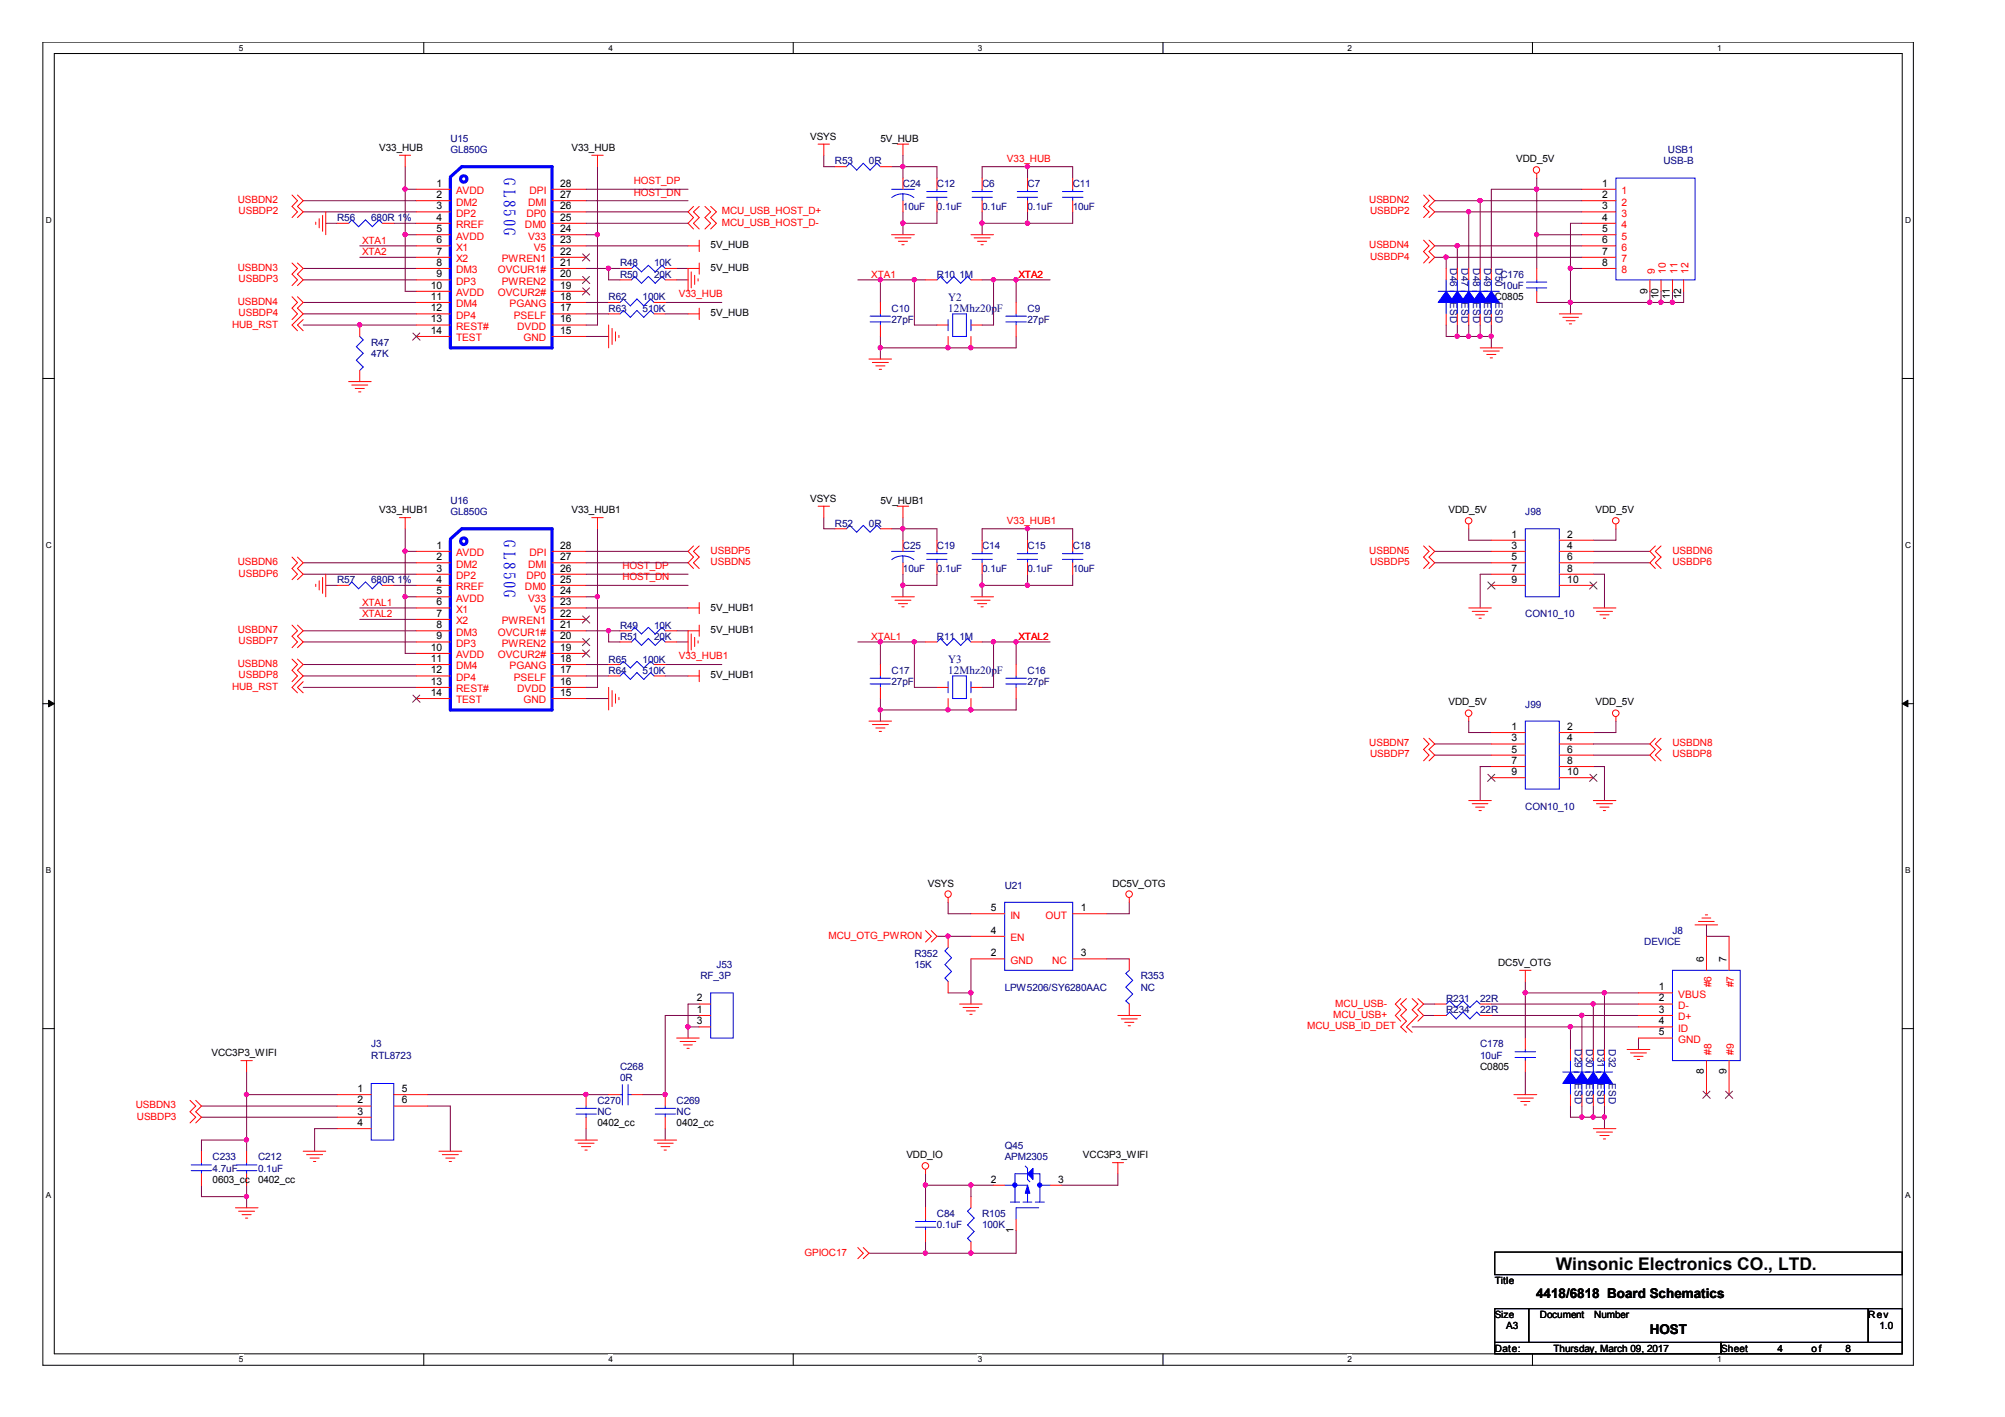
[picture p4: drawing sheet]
<svg xmlns="http://www.w3.org/2000/svg" width="297mm" height="210mm" viewBox="0 0 297 210" stroke-linecap="round" stroke-linejoin="round" font-family="sans-serif">
<defs><g id="words">
<text font-size="2.6" x="230.5" y="188.1">Winsonic Electronics CO., LTD.</text>
<g font-size="2.3" fill="#00f">
<text x="74.7" y="26.4" transform="rotate(90 74.7 26.4)">G L850G</text>
<text x="74.7" y="80" transform="rotate(90 74.7 80)">G L850G</text>
</g>
<g font-size="2">
<text x="227.6" y="192.3">4418/6818 Board Schematics</text>
<text x="244.4" y="197.5">HOST</text>
</g>
<g font-size="1.7" fill="#000080">
<text x="140.5" y="44.6">Y2</text>
<text x="140.5" y="46.2">12Mhz20pF</text>
<text x="140.5" y="98.2">Y3</text>
<text x="140.5" y="99.9">12Mhz20pF</text>
</g>
<g font-size="1.5">
<text x="56.2" y="22.4">V33_HUB</text>
<text x="84.7" y="22.4">V33_HUB</text>
<text x="120" y="20.7">VSYS</text>
<text x="130.4" y="21">5V_HUB</text>
<text x="64.7" y="27.7">1</text>
<text x="64.7" y="29.4">2</text>
<text x="83" y="27.7">28</text>
<text x="83" y="29.4">27</text>
<text x="224.6" y="24">VDD_5V</text>
<text x="237.4" y="27.7">1</text>
<text x="237.4" y="29.4">2</text>
<text x="64.7" y="31">3</text>
<text x="64.7" y="32.7">4</text>
<text x="64.7" y="34.4">5</text>
<text x="83" y="34.4">24</text>
<text x="83" y="31">26</text>
<text x="83" y="32.7">25</text>
<text x="237.4" y="31">3</text>
<text x="237.4" y="32.7">4</text>
<text x="237.4" y="34.4">5</text>
<text x="64.7" y="36">6</text>
<text x="64.7" y="37.7">7</text>
<text x="64.7" y="39.4">8</text>
<text x="64.7" y="41.1">9</text>
<text x="83" y="37.7">22</text>
<text x="83" y="41.1">20</text>
<text x="83" y="39.4">21</text>
<text x="83" y="36">23</text>
<text x="105.3" y="36.8">5V_HUB</text>
<text x="105.3" y="40.1">5V_HUB</text>
<text x="237.4" y="36">6</text>
<text x="237.4" y="37.7">7</text>
<text x="237.4" y="39.4">8</text>
<text x="63.8" y="42.8">10</text>
<text x="63.8" y="44.4">11</text>
<text x="63.8" y="46.1">12</text>
<text x="63.8" y="47.8">13</text>
<text x="83" y="46.1">17</text>
<text x="83" y="44.4">18</text>
<text x="83" y="47.8">16</text>
<text x="83" y="42.8">19</text>
<text x="105.3" y="46.8">5V_HUB</text>
<text x="221.4" y="44.5">C0805</text>
<text x="244.1" y="43.5" transform="rotate(-90 244.1 43.5)">9</text>
<text x="245.7" y="44.3" transform="rotate(-90 245.7 44.3)">10</text>
<text x="247.4" y="44.3" transform="rotate(-90 247.4 44.3)">11</text>
<text x="249" y="44.3" transform="rotate(-90 249 44.3)">12</text>
<text x="63.8" y="49.5">14</text>
<text x="83" y="49.5">15</text>
<text x="56.2" y="76">V33_HUB1</text>
<text x="84.7" y="76">V33_HUB1</text>
<text x="120" y="74.3">VSYS</text>
<text x="130.4" y="74.6">5V_HUB1</text>
<text x="214.6" y="76">VDD_5V</text>
<text x="236.4" y="76">VDD_5V</text>
<text x="64.7" y="81.3">1</text>
<text x="64.7" y="83">2</text>
<text x="83" y="81.3">28</text>
<text x="83" y="83">27</text>
<text x="223.9" y="79.6">1</text>
<text x="223.9" y="81.3">3</text>
<text x="223.9" y="83">5</text>
<text x="232.2" y="79.6">2</text>
<text x="232.2" y="81.3">4</text>
<text x="232.2" y="83">6</text>
<text x="64.7" y="84.7">3</text>
<text x="64.7" y="86.3">4</text>
<text x="64.7" y="88">5</text>
<text x="64.7" y="89.7">6</text>
<text x="83" y="88">24</text>
<text x="83" y="84.7">26</text>
<text x="83" y="86.3">25</text>
<text x="83" y="89.7">23</text>
<text x="223.9" y="84.7">7</text>
<text x="223.9" y="86.3">9</text>
<text x="232.2" y="84.7">8</text>
<text x="232.2" y="86.3">10</text>
<text x="64.7" y="91.4">7</text>
<text x="64.7" y="93.1">8</text>
<text x="64.7" y="94.7">9</text>
<text x="83" y="91.4">22</text>
<text x="83" y="94.7">20</text>
<text x="83" y="93.1">21</text>
<text x="105.3" y="90.4">5V_HUB1</text>
<text x="105.3" y="93.8">5V_HUB1</text>
<text x="63.8" y="96.4">10</text>
<text x="63.8" y="98.1">11</text>
<text x="63.8" y="99.8">12</text>
<text x="63.8" y="101.4">13</text>
<text x="83" y="99.8">17</text>
<text x="83" y="98.1">18</text>
<text x="83" y="101.4">16</text>
<text x="83" y="96.4">19</text>
<text x="105.3" y="100.5">5V_HUB1</text>
<text x="63.8" y="103.1">14</text>
<text x="83" y="103.1">15</text>
<text x="214.6" y="104.5">VDD_5V</text>
<text x="236.4" y="104.5">VDD_5V</text>
<text x="223.9" y="108.1">1</text>
<text x="223.9" y="109.8">3</text>
<text x="223.9" y="111.5">5</text>
<text x="223.9" y="113.2">7</text>
<text x="232.2" y="108.1">2</text>
<text x="232.2" y="109.8">4</text>
<text x="232.2" y="111.5">6</text>
<text x="232.2" y="113.2">8</text>
<text x="223.9" y="114.8">9</text>
<text x="232.2" y="114.8">10</text>
<text x="137.5" y="131.3">VSYS</text>
<text x="164.8" y="131.3">DC5V_OTG</text>
<text x="146.8" y="135">5</text>
<text x="160.1" y="135">1</text>
<text x="146.8" y="141.7">2</text>
<text x="146.8" y="138.3">4</text>
<text x="160.1" y="141.7">3</text>
<text x="222" y="143.1">DC5V_OTG</text>
<text x="252.4" y="142.6" transform="rotate(-90 252.4 142.6)">6</text>
<text x="255.8" y="142.6" transform="rotate(-90 255.8 142.6)">7</text>
<text x="103.3" y="148.3">2</text>
<text x="245.7" y="146.7">1</text>
<text x="245.7" y="148.4">2</text>
<text x="103.3" y="150">1</text>
<text x="103.3" y="151.7">3</text>
<text x="245.7" y="150">3</text>
<text x="245.7" y="151.7">4</text>
<text x="245.7" y="153.4">5</text>
<text x="31.3" y="156.5">VCC3P3_WIFI</text>
<text x="53" y="161.8">1</text>
<text x="59.5" y="161.8">5</text>
<text x="219.3" y="158.5">C0805</text>
<text x="252.4" y="159.1" transform="rotate(-90 252.4 159.1)">8</text>
<text x="255.8" y="159.1" transform="rotate(-90 255.8 159.1)">9</text>
<text x="53" y="163.5">2</text>
<text x="53" y="165.1">3</text>
<text x="53" y="166.8">4</text>
<text x="59.5" y="163.5">6</text>
<text x="88.5" y="166.8">0402_cc</text>
<text x="100.2" y="166.8">0402_cc</text>
<text x="134.3" y="171.5">VDD_IO</text>
<text x="160.4" y="171.5">VCC3P3_WIFI</text>
<text x="31.5" y="175.2">0603_cc</text>
<text x="38.2" y="175.2">0402_cc</text>
<text x="146.8" y="175.2">2</text>
<text x="156.8" y="175.2">3</text>
<text x="150.2" y="182.6" transform="rotate(-90 150.2 182.6)">1</text>
<text x="221.4" y="190.2">Title</text>
<text x="221.4" y="195.2">Size</text>
<text x="223.1" y="196.9">A3</text>
<text x="228.1" y="195.2">Document</text>
<text x="236.2" y="195.2">Number</text>
<text x="276.8" y="195.2">Rev</text>
<text x="278.4" y="196.9">1.0</text>
<text x="221.4" y="200.2">Date:</text>
<text x="230.2" y="200.2">Thursday, March 09, 2017</text>
<text x="255" y="200.2">Sheet</text>
<text x="263.4" y="200.2">4</text>
<text x="268.4" y="200.2">of</text>
<text x="273.4" y="200.2">8</text>
</g>
<g font-size="1.5" fill="#000080">
<text x="66.7" y="21">U15</text>
<text x="66.7" y="22.7">GL850G</text>
<text x="247.1" y="22.7">USB1</text>
<text x="123.7" y="24.4">R53</text>
<text x="128.7" y="24.4">0R</text>
<text x="133.8" y="27.7">C24</text>
<text x="138.8" y="27.7">C12</text>
<text x="145.5" y="27.7">C6</text>
<text x="152.2" y="27.7">C7</text>
<text x="158.9" y="27.7">C11</text>
<text x="246.4" y="24.4">USB-B</text>
<text x="50" y="32.7">R56</text>
<text x="55" y="32.7">680R 1%</text>
<text x="133.8" y="31.1">10uF</text>
<text x="138.8" y="31.1">0.1uF</text>
<text x="145.5" y="31.1">0.1uF</text>
<text x="152.2" y="31.1">0.1uF</text>
<text x="158.9" y="31.1">10uF</text>
<text x="91.9" y="39.5">R48</text>
<text x="91.9" y="41.1">R50</text>
<text x="96.9" y="39.5">10K</text>
<text x="96.9" y="41.1">20K</text>
<text x="138.8" y="41.1">R10</text>
<text x="142.2" y="41.1">1M</text>
<text x="214.8" y="39.8" transform="rotate(90 214.8 39.8)">D46</text>
<text x="216.5" y="39.8" transform="rotate(90 216.5 39.8)">D47</text>
<text x="218.2" y="39.8" transform="rotate(90 218.2 39.8)">D48</text>
<text x="219.9" y="39.8" transform="rotate(90 219.9 39.8)">D49</text>
<text x="221.6" y="39.8" transform="rotate(90 221.6 39.8)">D50</text>
<text x="222.3" y="41.1">C176</text>
<text x="90.2" y="46.2">R63</text>
<text x="90.2" y="44.5">R62</text>
<text x="95.2" y="46.2">510K</text>
<text x="95.2" y="44.5">100K</text>
<text x="132.1" y="46.2">C10</text>
<text x="132.1" y="47.9">27pF</text>
<text x="152.2" y="46.2">C9</text>
<text x="152.2" y="47.9">27pF</text>
<text x="214.8" y="44.8" transform="rotate(90 214.8 44.8)">ESD</text>
<text x="216.5" y="44.8" transform="rotate(90 216.5 44.8)">ESD</text>
<text x="218.2" y="44.8" transform="rotate(90 218.2 44.8)">ESD</text>
<text x="219.9" y="44.8" transform="rotate(90 219.9 44.8)">ESD</text>
<text x="221.6" y="44.8" transform="rotate(90 221.6 44.8)">ESD</text>
<text x="222.5" y="42.8">10uF</text>
<text x="55" y="51.2">R47</text>
<text x="55" y="52.9">47K</text>
<text x="66.7" y="74.6">U16</text>
<text x="66.7" y="76.3">GL850G</text>
<text x="226" y="76.3">J98</text>
<text x="123.7" y="78">R52</text>
<text x="128.7" y="78">0R</text>
<text x="133.8" y="81.4">C25</text>
<text x="138.8" y="81.4">C19</text>
<text x="145.5" y="81.4">C14</text>
<text x="152.2" y="81.4">C15</text>
<text x="158.9" y="81.4">C18</text>
<text x="50" y="86.4">R57</text>
<text x="55" y="86.4">680R 1%</text>
<text x="133.8" y="84.7">10uF</text>
<text x="138.8" y="84.7">0.1uF</text>
<text x="145.5" y="84.7">0.1uF</text>
<text x="152.2" y="84.7">0.1uF</text>
<text x="158.9" y="84.7">10uF</text>
<text x="91.9" y="93.1">R49</text>
<text x="91.9" y="94.8">R51</text>
<text x="96.9" y="93.1">10K</text>
<text x="96.9" y="94.8">20K</text>
<text x="138.8" y="94.8">R11</text>
<text x="142.2" y="94.8">1M</text>
<text x="226" y="91.4">CON10_10</text>
<text x="90.2" y="98.1">R65</text>
<text x="90.2" y="99.8">R64</text>
<text x="95.2" y="98.1">100K</text>
<text x="95.2" y="99.8">510K</text>
<text x="132.1" y="99.8">C17</text>
<text x="132.1" y="101.5">27pF</text>
<text x="152.2" y="99.8">C16</text>
<text x="152.2" y="101.5">27pF</text>
<text x="226" y="104.8">J99</text>
<text x="226" y="119.9">CON10_10</text>
<text x="148.8" y="131.7">U21</text>
<text x="106.1" y="143.4">J53</text>
<text x="135.5" y="141.7">R352</text>
<text x="135.5" y="143.4">15K</text>
<text x="243.6" y="140.1">DEVICE</text>
<text x="247.8" y="138.4">J8</text>
<text x="103.8" y="145.1">RF_3P</text>
<text x="148.8" y="146.7">LPW5206/SY6280AAC</text>
<text x="169" y="145.1">R353</text>
<text x="169" y="146.7">NC</text>
<text x="214.2" y="148.4">R231</text>
<text x="219.3" y="148.4">22R</text>
<text x="55" y="155.1">J3</text>
<text x="214.2" y="150.1">R234</text>
<text x="219.3" y="155.1">C178</text>
<text x="219.3" y="150.1">22R</text>
<text x="233.3" y="155.5" transform="rotate(90 233.3 155.5)">D29</text>
<text x="235" y="155.5" transform="rotate(90 235 155.5)">D30</text>
<text x="236.6" y="155.5" transform="rotate(90 236.6 155.5)">D31</text>
<text x="238.3" y="155.5" transform="rotate(90 238.3 155.5)">D32</text>
<text x="55" y="156.8">RTL8723</text>
<text x="91.9" y="158.5">C268</text>
<text x="91.9" y="160.2">0R</text>
<text x="219.3" y="156.8">10uF</text>
<text x="233.3" y="160.5" transform="rotate(90 233.3 160.5)">ESD</text>
<text x="235" y="160.5" transform="rotate(90 235 160.5)">ESD</text>
<text x="236.6" y="160.5" transform="rotate(90 236.6 160.5)">ESD</text>
<text x="238.3" y="160.5" transform="rotate(90 238.3 160.5)">ESD</text>
<text x="88.5" y="163.5">C270</text>
<text x="88.5" y="165.2">NC</text>
<text x="100.2" y="163.5">C269</text>
<text x="100.2" y="165.2">NC</text>
<text x="31.5" y="171.9">C233</text>
<text x="31.5" y="173.6">4.7uF</text>
<text x="38.2" y="171.9">C212</text>
<text x="38.2" y="173.6">0.1uF</text>
<text x="148.8" y="171.9">APM2305</text>
<text x="148.8" y="170.2">Q45</text>
<text x="138.8" y="180.3">C84</text>
<text x="138.8" y="182">0.1uF</text>
<text x="145.5" y="180.3">R105</text>
<text x="145.5" y="182">100K</text>
</g>
<g font-size="1.5" fill="#f00">
<text x="149.2" y="23.9">V33_HUB</text>
<text x="67.6" y="28.8">AVDD</text>
<text x="78.4" y="28.8">DPI</text>
<text x="93.9" y="29">HOST_DN</text>
<text x="93.9" y="27.3">HOST_DP</text>
<text x="240.2" y="28.8">1</text>
<text x="35.2" y="30.1">USBDN2</text>
<text x="35.3" y="31.8">USBDP2</text>
<text x="67.6" y="30.5">DM2</text>
<text x="67.6" y="32.1">DP2</text>
<text x="67.6" y="33.8">RREF</text>
<text x="67.6" y="35.5">AVDD</text>
<text x="77.8" y="33.8">DM0</text>
<text x="78" y="32.1">DP0</text>
<text x="78.2" y="30.5">DMI</text>
<text x="78.2" y="35.5">V33</text>
<text x="106.9" y="31.8">MCU_USB_HOST_D+</text>
<text x="106.9" y="33.4">MCU_USB_HOST_D-</text>
<text x="202.9" y="30.1">USBDN2</text>
<text x="203" y="31.8">USBDP2</text>
<text x="240.2" y="30.5">2</text>
<text x="240.2" y="32.1">3</text>
<text x="240.2" y="33.8">4</text>
<text x="240.2" y="35.5">5</text>
<text x="35.2" y="40.1">USBDN3</text>
<text x="35.3" y="41.8">USBDP3</text>
<text x="53.6" y="37.8">XTA2</text>
<text x="53.6" y="36.1">XTA1</text>
<text x="67.6" y="37.1">X1</text>
<text x="67.6" y="38.8">X2</text>
<text x="67.6" y="40.5">DM3</text>
<text x="73.7" y="40.5">OVCUR1#</text>
<text x="74.3" y="38.8">PWREN1</text>
<text x="79.1" y="37.1">V5</text>
<text x="129.1" y="41.1">XTA1</text>
<text x="150.9" y="41.1">XTA2</text>
<text x="202.9" y="36.8">USBDN4</text>
<text x="203" y="38.5">USBDP4</text>
<text x="240.2" y="37.1">6</text>
<text x="240.2" y="38.8">7</text>
<text x="240.2" y="40.5">8</text>
<text x="245.2" y="40.6" transform="rotate(-90 245.2 40.6)">9</text>
<text x="246.8" y="40.6" transform="rotate(-90 246.8 40.6)">10</text>
<text x="248.5" y="40.6" transform="rotate(-90 248.5 40.6)">11</text>
<text x="250.1" y="40.6" transform="rotate(-90 250.1 40.6)">12</text>
<text x="35.2" y="45.1">USBDN4</text>
<text x="35.3" y="46.8">USBDP4</text>
<text x="67.6" y="42.2">DP3</text>
<text x="67.6" y="43.9">AVDD</text>
<text x="67.6" y="45.5">DM4</text>
<text x="67.6" y="47.2">DP4</text>
<text x="73.7" y="43.9">OVCUR2#</text>
<text x="74.3" y="42.2">PWREN2</text>
<text x="75.5" y="45.5">PGANG</text>
<text x="76.1" y="47.2">PSELF</text>
<text x="100.6" y="44">V33_HUB</text>
<text x="34.4" y="48.5">HUB_RST</text>
<text x="67.6" y="48.9">REST#</text>
<text x="67.6" y="50.6">TEST</text>
<text x="76.6" y="48.9">DVDD</text>
<text x="77.6" y="50.6">GND</text>
<text x="149.2" y="77.6">V33_HUB1</text>
<text x="35.2" y="83.7">USBDN6</text>
<text x="67.6" y="82.4">AVDD</text>
<text x="78.4" y="82.4">DPI</text>
<text x="105.3" y="82.1">USBDP5</text>
<text x="105.3" y="83.7">USBDN5</text>
<text x="202.9" y="82.1">USBDN5</text>
<text x="203" y="83.7">USBDP5</text>
<text x="247.8" y="82.1">USBDN6</text>
<text x="247.8" y="83.7">USBDP6</text>
<text x="35.3" y="85.4">USBDP6</text>
<text x="53.6" y="89.7">XTAL1</text>
<text x="67.6" y="84.1">DM2</text>
<text x="67.6" y="85.8">DP2</text>
<text x="67.6" y="87.4">RREF</text>
<text x="67.6" y="89.1">AVDD</text>
<text x="77.8" y="87.4">DM0</text>
<text x="78" y="85.8">DP0</text>
<text x="78.2" y="84.1">DMI</text>
<text x="78.2" y="89.1">V33</text>
<text x="92.2" y="84.3">HOST_DP</text>
<text x="92.2" y="86">HOST_DN</text>
<text x="35.2" y="93.8">USBDN7</text>
<text x="35.3" y="95.4">USBDP7</text>
<text x="53.6" y="91.4">XTAL2</text>
<text x="67.6" y="90.8">X1</text>
<text x="67.6" y="92.5">X2</text>
<text x="67.6" y="94.2">DM3</text>
<text x="67.6" y="95.8">DP3</text>
<text x="73.7" y="94.2">OVCUR1#</text>
<text x="74.3" y="92.5">PWREN1</text>
<text x="74.3" y="95.8">PWREN2</text>
<text x="79.1" y="90.8">V5</text>
<text x="129.1" y="94.8">XTAL1</text>
<text x="150.9" y="94.8">XTAL2</text>
<text x="35.2" y="98.8">USBDN8</text>
<text x="35.3" y="100.5">USBDP8</text>
<text x="67.6" y="97.5">AVDD</text>
<text x="67.6" y="99.2">DM4</text>
<text x="67.6" y="100.9">DP4</text>
<text x="73.7" y="97.5">OVCUR2#</text>
<text x="75.5" y="99.2">PGANG</text>
<text x="76.1" y="100.9">PSELF</text>
<text x="100.6" y="97.7">V33_HUB1</text>
<text x="34.4" y="102.2">HUB_RST</text>
<text x="67.6" y="102.5">REST#</text>
<text x="67.6" y="104.2">TEST</text>
<text x="76.6" y="102.5">DVDD</text>
<text x="77.6" y="104.2">GND</text>
<text x="202.9" y="110.5">USBDN7</text>
<text x="203" y="112.2">USBDP7</text>
<text x="247.8" y="112.2">USBDP8</text>
<text x="247.8" y="110.5">USBDN8</text>
<text x="149.7" y="136.1">IN</text>
<text x="154.9" y="136.1">OUT</text>
<text x="122.7" y="139">MCU_OTG_PWRON</text>
<text x="149.7" y="142.8">GND</text>
<text x="149.7" y="139.4">EN</text>
<text x="155.9" y="142.8">NC</text>
<text x="197.8" y="149.1">MCU_USB-</text>
<text x="248.6" y="147.8">VBUS</text>
<text x="248.6" y="149.5">D-</text>
<text x="253.5" y="146.3" transform="rotate(-90 253.5 146.3)">#6</text>
<text x="256.9" y="146.3" transform="rotate(-90 256.9 146.3)">#7</text>
<text x="193.6" y="152.5">MCU_USB_ID_DET</text>
<text x="197.5" y="150.8">MCU_USB+</text>
<text x="248.6" y="151.1">D+</text>
<text x="248.6" y="152.8">ID</text>
<text x="248.6" y="154.5">GND</text>
<text x="253.5" y="156.3" transform="rotate(-90 253.5 156.3)">#8</text>
<text x="256.9" y="156.3" transform="rotate(-90 256.9 156.3)">#9</text>
<text x="20.1" y="164.2">USBDN3</text>
<text x="20.3" y="165.9">USBDP3</text>
<text x="119.2" y="186">GPIOC17</text>
</g>
<g font-size="1.2">
<text x="35.4" y="7.5">5</text>
<text x="90.1" y="7.5">4</text>
<text x="144.9" y="7.5">3</text>
<text x="199.6" y="7.5">2</text>
<text x="254.4" y="7.5">1</text>
<text x="6.8" y="33.1">D</text>
<text x="282.2" y="33.1">D</text>
<text x="6.8" y="81.2">C</text>
<text x="282.2" y="81.2">C</text>
<text x="6.8" y="129.4">B</text>
<text x="282.2" y="129.4">B</text>
<text x="6.8" y="177.5">A</text>
<text x="282.2" y="177.5">A</text>
<text x="35.4" y="201.8">5</text>
<text x="90.1" y="201.8">4</text>
<text x="144.9" y="201.8">3</text>
<text x="199.6" y="201.8">2</text>
<text x="254.4" y="201.8">1</text>
</g>
</g></defs>
<path d="M6.3 6.2h277.2v196h-277.2zM8 7.9h273.8v192.6h-273.8z" fill="none" stroke="#000" stroke-width=".15"/>
<g fill="#fff">
<path d="M35.4 6.4h.6v1.4h-.6z"/>
<path d="M35.4 200.7h.6v1.4h-.6z"/>
</g>
<path d="M62.8 6.2v1.7M62.8 200.5v1.7" fill="none" stroke="#000" stroke-width=".15"/>
<g fill="#fff">
<path d="M90.1 6.4h.7v1.4h-.7z"/>
<path d="M90.1 200.7h.7v1.4h-.7z"/>
</g>
<path d="M117.5 6.2v1.7M117.5 200.5v1.7" fill="none" stroke="#000" stroke-width=".15"/>
<g fill="#fff">
<path d="M144.9 6.4h.6v1.4h-.6z"/>
<path d="M144.9 200.7h.6v1.4h-.6z"/>
</g>
<path d="M172.3 6.2v1.7M172.3 200.5v1.7" fill="none" stroke="#000" stroke-width=".15"/>
<g fill="#fff">
<path d="M199.6 6.4h.7v1.4h-.7z"/>
<path d="M199.6 200.7h.7v1.4h-.7z"/>
</g>
<path d="M227 6.2v1.7M227 200.5v1.7" fill="none" stroke="#000" stroke-width=".15"/>
<g fill="#fff">
<path d="M254.4 6.4h.6v1.4h-.6z"/>
<path d="M254.4 200.7h.6v1.4h-.6z"/>
<path d="M6.8 31.9h.8v1.4h-.8z"/>
<path d="M282.2 31.9h.9v1.4h-.9z"/>
<path d="M6.8 80.1h.8v1.4h-.8z"/>
<path d="M282.2 80.1h.9v1.4h-.9z"/>
</g>
<path d="M6.3 56.1h1.7M281.8 56.1h1.7" fill="none" stroke="#000" stroke-width=".15"/>
<g fill="#fff">
<path d="M6.8 128.2h.7v1.4h-.7z"/>
<path d="M282.2 128.2h.8v1.4h-.8z"/>
</g>
<path d="M6.3 104.2h1.7M7.2 103.7l.8 .5-.8 .5zM281.8 104.2h1.7M281.8 104.2l.9-.5v1z" fill="none" stroke="#000" stroke-width=".15"/>
<path d="M7.2 103.7l.8 .5-.8 .5zM281.8 104.2l.9-.5v1z" fill="#000"/>
<g fill="#fff">
<path d="M6.8 176.4h.7v1.4h-.7z"/>
<path d="M282.2 176.4h.8v1.4h-.8z"/>
</g>
<path d="M6.3 152.4h1.7M281.8 152.4h1.7" fill="none" stroke="#000" stroke-width=".15"/>
<path d="M232.7 39.8h1.7M249.4 43.2v1.6h-1.6" fill="none" stroke="#800040" stroke-width=".15"/>
<circle cx="232.6" cy="39.7" r=".32" fill="#f0f"/>
<circle cx="232.6" cy="39.7" r=".32" fill="none" stroke="#f0f" stroke-width=".15"/>
<path d="M227.7 28h6.7M227.7 26.4v8.4" fill="none" stroke="#800040" stroke-width=".15"/>
<circle cx="227.6" cy="34.7" r=".32" fill="#f0f"/>
<circle cx="227.6" cy="34.7" r=".32" fill="none" stroke="#f0f" stroke-width=".15"/>
<circle cx="227.6" cy="28" r=".32" fill="#f0f"/>
<circle cx="227.6" cy="28" r=".32" fill="none" stroke="#f0f" stroke-width=".15"/>
<path d="M227.7 34.8h6.7M244.4 44.8h-11.7v1.7" fill="none" stroke="#800040" stroke-width=".15"/>
<circle cx="232.6" cy="44.8" r=".32" fill="#f0f"/>
<circle cx="232.6" cy="44.8" r=".32" fill="none" stroke="#f0f" stroke-width=".15"/>
<path d="M247.8 43.2v1.6" fill="none" stroke="#800040" stroke-width=".15"/>
<circle cx="247.8" cy="44.8" r=".32" fill="#f0f"/>
<circle cx="247.8" cy="44.8" r=".32" fill="none" stroke="#f0f" stroke-width=".15"/>
<path d="M246.1 43.2v1.6" fill="none" stroke="#800040" stroke-width=".15"/>
<circle cx="246.1" cy="44.8" r=".32" fill="#f0f"/>
<circle cx="246.1" cy="44.8" r=".32" fill="none" stroke="#f0f" stroke-width=".15"/>
<path d="M234.4 33.1h-1.7v6.7M244.4 43.2v1.6h1.7" fill="none" stroke="#800040" stroke-width=".15"/>
<circle cx="244.4" cy="44.8" r=".32" fill="#f0f"/>
<circle cx="244.4" cy="44.8" r=".32" fill="none" stroke="#f0f" stroke-width=".15"/>
<path d="M214.2 38.1h20.2M217.6 31.4h16.8M219.3 29.7h15.1M227.7 34.8v5M232.7 39.8v5h-5" fill="none" stroke="#800040" stroke-width=".15"/>
<circle cx="214.2" cy="38.1" r=".32" fill="#f0f"/>
<circle cx="214.2" cy="38.1" r=".32" fill="none" stroke="#f0f" stroke-width=".15"/>
<g fill="none" stroke="#800040" stroke-width=".15">
<path d="M215.9 36.4h18.5M246.1 44.8h1.7M210.9 148.7h1.7M210.9 150.4h1.7M226 145.4v8.4M226 158.8v3.4M232.7 152.1h10M234.4 150.4h8.3M236.1 148.7h6.6M237.7 147.1h5M242.7 153.8v1.7M29.8 165.5h20.2"/>
<path d="M29.8 163.8h20.2M36.5 162.2h13.5M66.7 163.8v6.7"/>
</g>
<circle cx="36.5" cy="162.1" r=".32" fill="#f0f"/>
<circle cx="36.5" cy="162.1" r=".32" fill="none" stroke="#f0f" stroke-width=".15"/>
<path d="M63.4 163.8h3.3M86.8 162.2h3.4" fill="none" stroke="#800040" stroke-width=".15"/>
<circle cx="86.8" cy="162.1" r=".32" fill="#f0f"/>
<circle cx="86.8" cy="162.1" r=".32" fill="none" stroke="#f0f" stroke-width=".15"/>
<path d="M36.5 158.8v3.4M29.8 168.9v1.6M29.8 175.6v1.7h6.7M36.5 175.6v3.3M63.4 162.2h23.4M86.8 167.2v1.7M98.6 167.2v1.7" fill="none" stroke="#800040" stroke-width=".15"/>
<circle cx="36.5" cy="177.2" r=".32" fill="#f0f"/>
<circle cx="36.5" cy="177.2" r=".32" fill="none" stroke="#f0f" stroke-width=".15"/>
<path d="M53.3 48.1h8.4M252.8 137v1.7h3.4M29.8 168.9h6.7M95.2 162.2h3.4" fill="none" stroke="#800040" stroke-width=".15"/>
<circle cx="53.3" cy="48.1" r=".32" fill="#f0f"/>
<circle cx="53.3" cy="48.1" r=".32" fill="none" stroke="#f0f" stroke-width=".15"/>
<g fill="none" stroke="#800040" stroke-width=".15">
<path d="M48.3 33.1h1.7M53.3 38.1h8.4M53.3 36.4h8.4M58.3 33.1h3.4M86.8 31.4h15.1M86.8 36.4h15.1M86.8 39.8h5.1M90.2 39.8v1.7M100.2 39.8h1.7M86.8 46.5h3.4M86.8 44.8h3.4M86.8 49.8h3.4"/>
<path d="M98.6 46.5h3.3M98.6 44.8h8.3M100.2 41.5h1.7"/>
</g>
<circle cx="90.1" cy="39.7" r=".32" fill="#f0f"/>
<circle cx="90.1" cy="39.7" r=".32" fill="none" stroke="#f0f" stroke-width=".15"/>
<g fill="none" stroke="#800040" stroke-width=".15">
<path d="M44.9 31.4h16.8M44.9 29.7h16.8M44.9 39.8h16.8M86.8 33.1h15.1M86.8 29.7h15.1M86.8 28h15.1M145.5 31.4v3.4M152.2 31.4v1.7M152.2 24.7h-6.7v1.7M44.9 41.5h16.8M44.9 44.8h16.8M44.9 46.5h16.8"/>
<path d="M90.2 41.5h1.7"/>
</g>
<circle cx="152.2" cy="24.7" r=".32" fill="#f0f"/>
<circle cx="152.2" cy="24.7" r=".32" fill="none" stroke="#f0f" stroke-width=".15"/>
<path d="M152.2 24.7v1.7M143.8 51.5h6.7" fill="none" stroke="#800040" stroke-width=".15"/>
<circle cx="143.8" cy="51.5" r=".32" fill="#f0f"/>
<circle cx="143.8" cy="51.5" r=".32" fill="none" stroke="#f0f" stroke-width=".15"/>
<path d="M130.4 41.5h6.7M135.5 41.5v6.6M147.2 41.5v6.6h-1.7M150.5 41.5h5.1" fill="none" stroke="#800040" stroke-width=".15"/>
<circle cx="135.4" cy="41.4" r=".32" fill="#f0f"/>
<circle cx="135.4" cy="41.4" r=".32" fill="none" stroke="#f0f" stroke-width=".15"/>
<path d="M135.5 48.1h3.3M145.5 41.5h1.7" fill="none" stroke="#800040" stroke-width=".15"/>
<circle cx="147.2" cy="41.4" r=".32" fill="#f0f"/>
<circle cx="147.2" cy="41.4" r=".32" fill="none" stroke="#f0f" stroke-width=".15"/>
<path d="M127.1 41.5h3.3v3.3" fill="none" stroke="#800040" stroke-width=".15"/>
<circle cx="130.4" cy="41.4" r=".32" fill="#f0f"/>
<circle cx="130.4" cy="41.4" r=".32" fill="none" stroke="#f0f" stroke-width=".15"/>
<path d="M130.4 49.8v1.7M140.5 51.5h3.3M147.2 41.5h3.3v3.3M150.5 49.8v1.7" fill="none" stroke="#800040" stroke-width=".15"/>
<circle cx="150.5" cy="41.4" r=".32" fill="#f0f"/>
<circle cx="150.5" cy="41.4" r=".32" fill="none" stroke="#f0f" stroke-width=".15"/>
<path d="M145.5 33.1h6.7M152.2 24.7h6.7v1.7M130.4 51.5v1.7" fill="none" stroke="#800040" stroke-width=".15"/>
<circle cx="152.2" cy="33" r=".32" fill="#f0f"/>
<circle cx="152.2" cy="33" r=".32" fill="none" stroke="#f0f" stroke-width=".15"/>
<circle cx="145.5" cy="33" r=".32" fill="#f0f"/>
<circle cx="145.5" cy="33" r=".32" fill="none" stroke="#f0f" stroke-width=".15"/>
<path d="M158.9 31.4v1.7h-6.7M130.4 51.5h10.1" fill="none" stroke="#800040" stroke-width=".15"/>
<circle cx="140.4" cy="51.5" r=".32" fill="#f0f"/>
<circle cx="140.4" cy="51.5" r=".32" fill="none" stroke="#f0f" stroke-width=".15"/>
<circle cx="130.4" cy="51.5" r=".32" fill="#f0f"/>
<circle cx="130.4" cy="51.5" r=".32" fill="none" stroke="#f0f" stroke-width=".15"/>
<path d="M133.8 24.7h5v1.7M133.8 23v3.4M138.8 31.4v1.7h-5v1.7" fill="none" stroke="#800040" stroke-width=".15"/>
<circle cx="133.7" cy="24.7" r=".32" fill="#f0f"/>
<circle cx="133.7" cy="24.7" r=".32" fill="none" stroke="#f0f" stroke-width=".15"/>
<path d="M237.7 165.5v1.7" fill="none" stroke="#800040" stroke-width=".15"/>
<circle cx="237.7" cy="165.5" r=".32" fill="#f0f"/>
<circle cx="237.7" cy="165.5" r=".32" fill="none" stroke="#f0f" stroke-width=".15"/>
<path d="M236.1 163.8v1.7h1.6" fill="none" stroke="#800040" stroke-width=".15"/>
<circle cx="236" cy="165.5" r=".32" fill="#f0f"/>
<circle cx="236" cy="165.5" r=".32" fill="none" stroke="#f0f" stroke-width=".15"/>
<path d="M232.7 165.5h3.4M234.4 163.8v1.7M237.7 163.8v1.7" fill="none" stroke="#800040" stroke-width=".15"/>
<circle cx="234.3" cy="165.5" r=".32" fill="#f0f"/>
<circle cx="234.3" cy="165.5" r=".32" fill="none" stroke="#f0f" stroke-width=".15"/>
<path d="M209.2 152.1h23.5v3.4M232.7 163.8v1.7" fill="none" stroke="#800040" stroke-width=".15"/>
<circle cx="232.6" cy="152.1" r=".32" fill="#f0f"/>
<circle cx="232.6" cy="152.1" r=".32" fill="none" stroke="#f0f" stroke-width=".15"/>
<path d="M234.4 150.4v5.1" fill="none" stroke="#800040" stroke-width=".15"/>
<circle cx="234.3" cy="150.4" r=".32" fill="#f0f"/>
<circle cx="234.3" cy="150.4" r=".32" fill="none" stroke="#f0f" stroke-width=".15"/>
<path d="M220.9 150.4h13.5M236.1 148.7v6.8" fill="none" stroke="#800040" stroke-width=".15"/>
<circle cx="236" cy="148.7" r=".32" fill="#f0f"/>
<circle cx="236" cy="148.7" r=".32" fill="none" stroke="#f0f" stroke-width=".15"/>
<path d="M220.9 148.7h15.2M237.7 147.1v8.4" fill="none" stroke="#800040" stroke-width=".15"/>
<circle cx="237.7" cy="147.1" r=".32" fill="#f0f"/>
<circle cx="237.7" cy="147.1" r=".32" fill="none" stroke="#f0f" stroke-width=".15"/>
<path d="M226 147.1h11.7" fill="none" stroke="#800040" stroke-width=".15"/>
<circle cx="226" cy="147.1" r=".32" fill="#f0f"/>
<circle cx="226" cy="147.1" r=".32" fill="none" stroke="#f0f" stroke-width=".15"/>
<path d="M217.6 48.1v1.7M219.3 48.1v1.7M220.9 49.8v1.7" fill="none" stroke="#800040" stroke-width=".15"/>
<circle cx="219.3" cy="49.8" r=".32" fill="#f0f"/>
<circle cx="219.3" cy="49.8" r=".32" fill="none" stroke="#f0f" stroke-width=".15"/>
<path d="M215.9 49.8h1.7" fill="none" stroke="#800040" stroke-width=".15"/>
<circle cx="217.6" cy="49.8" r=".32" fill="#f0f"/>
<circle cx="217.6" cy="49.8" r=".32" fill="none" stroke="#f0f" stroke-width=".15"/>
<path d="M215.9 48.1v1.7h-1.7" fill="none" stroke="#800040" stroke-width=".15"/>
<circle cx="215.9" cy="49.8" r=".32" fill="#f0f"/>
<circle cx="215.9" cy="49.8" r=".32" fill="none" stroke="#f0f" stroke-width=".15"/>
<path d="M212.6 38.1h1.6v1.7M212.6 36.4h3.3v3.4M214.2 48.1v1.7" fill="none" stroke="#800040" stroke-width=".15"/>
<circle cx="215.9" cy="36.4" r=".32" fill="#f0f"/>
<circle cx="215.9" cy="36.4" r=".32" fill="none" stroke="#f0f" stroke-width=".15"/>
<path d="M212.6 31.4h5v8.4" fill="none" stroke="#800040" stroke-width=".15"/>
<circle cx="217.6" cy="31.4" r=".32" fill="#f0f"/>
<circle cx="217.6" cy="31.4" r=".32" fill="none" stroke="#f0f" stroke-width=".15"/>
<path d="M212.6 29.7h6.7v10.1" fill="none" stroke="#800040" stroke-width=".15"/>
<circle cx="219.3" cy="29.7" r=".32" fill="#f0f"/>
<circle cx="219.3" cy="29.7" r=".32" fill="none" stroke="#f0f" stroke-width=".15"/>
<path d="M227.7 28h-6.8v11.8M217.6 49.8h3.3M143.8 185.6h6.7" fill="none" stroke="#800040" stroke-width=".15"/>
<circle cx="143.8" cy="185.6" r=".32" fill="#f0f"/>
<circle cx="143.8" cy="185.6" r=".32" fill="none" stroke="#f0f" stroke-width=".15"/>
<path d="M137.1 175.6h6.7v1.7" fill="none" stroke="#800040" stroke-width=".15"/>
<circle cx="137.1" cy="175.5" r=".32" fill="#f0f"/>
<circle cx="137.1" cy="175.5" r=".32" fill="none" stroke="#f0f" stroke-width=".15"/>
<path d="M137.1 173.9v5M143.8 175.6h3.4M137.1 184v1.6M150.5 182.3v3.3" fill="none" stroke="#800040" stroke-width=".15"/>
<circle cx="143.8" cy="175.5" r=".32" fill="#f0f"/>
<circle cx="143.8" cy="175.5" r=".32" fill="none" stroke="#f0f" stroke-width=".15"/>
<path d="M128.7 185.6h8.4" fill="none" stroke="#800040" stroke-width=".15"/>
<circle cx="137.1" cy="185.6" r=".32" fill="#f0f"/>
<circle cx="137.1" cy="185.6" r=".32" fill="none" stroke="#f0f" stroke-width=".15"/>
<path d="M140.5 133.7v1.7M143.8 142v5.1M165.6 173.9v1.7h-8.4M137.1 185.6h6.7" fill="none" stroke="#800040" stroke-width=".15"/>
<circle cx="143.8" cy="147.1" r=".32" fill="#f0f"/>
<circle cx="143.8" cy="147.1" r=".32" fill="none" stroke="#f0f" stroke-width=".15"/>
<path d="M138.8 138.7h5M140.5 135.4h3.3M140.5 147.1h3.3v1.6M164 142h3.3" fill="none" stroke="#800040" stroke-width=".15"/>
<circle cx="140.4" cy="138.7" r=".32" fill="#f0f"/>
<circle cx="140.4" cy="138.7" r=".32" fill="none" stroke="#f0f" stroke-width=".15"/>
<path d="M220.9 48.1v1.7M167.3 133.7v1.7h-3.3" fill="none" stroke="#800040" stroke-width=".15"/>
<circle cx="220.9" cy="49.8" r=".32" fill="#f0f"/>
<circle cx="220.9" cy="49.8" r=".32" fill="none" stroke="#f0f" stroke-width=".15"/>
<path d="M133.8 31.4v1.7M44.9 48.1h8.4" fill="none" stroke="#800040" stroke-width=".15"/>
<circle cx="133.7" cy="33" r=".32" fill="#f0f"/>
<circle cx="133.7" cy="33" r=".32" fill="none" stroke="#f0f" stroke-width=".15"/>
<g fill="none" stroke="#800040" stroke-width=".15">
<path d="M48.3 86.7h1.7M53.3 91.8h8.4M53.3 90.1h8.4M58.3 86.7h3.4M60 96.8h1.7M60 88.4h1.7M60 81.7h1.7M86.8 85.1h15.1M86.8 98.4h3.4M90.2 93.4v1.7M98.6 98.4h8.3M44.9 101.8h16.8"/>
<path d="M86.8 100.1h3.4M86.8 103.5h3.4M98.6 100.1h3.3"/>
</g>
<circle cx="90.1" cy="93.4" r=".32" fill="#f0f"/>
<circle cx="90.1" cy="93.4" r=".32" fill="none" stroke="#f0f" stroke-width=".15"/>
<g fill="none" stroke="#800040" stroke-width=".15">
<path d="M152.2 78.3h-6.7v1.7M44.9 93.4h16.8M44.9 95.1h16.8M44.9 85.1h16.8M44.9 83.4h16.8M44.9 98.4h16.8M86.8 90.1h15.1M86.8 86.7h15.1M86.8 83.4h15.1M86.8 81.7h15.1M86.8 93.4h5.1M90.2 95.1h1.7"/>
<path d="M100.2 93.4h1.7M100.2 95.1h1.7M145.5 85.1v3.3M152.2 85.1v1.6M44.9 100.1h16.8"/>
</g>
<circle cx="152.2" cy="78.3" r=".32" fill="#f0f"/>
<circle cx="152.2" cy="78.3" r=".32" fill="none" stroke="#f0f" stroke-width=".15"/>
<path d="M152.2 78.3v1.7M143.8 105.2h6.7" fill="none" stroke="#800040" stroke-width=".15"/>
<circle cx="143.8" cy="105.1" r=".32" fill="#f0f"/>
<circle cx="143.8" cy="105.1" r=".32" fill="none" stroke="#f0f" stroke-width=".15"/>
<path d="M135.5 95.1h1.6M147.2 95.1v6.7h-1.7M150.5 95.1h5.1" fill="none" stroke="#800040" stroke-width=".15"/>
<circle cx="135.4" cy="95.1" r=".32" fill="#f0f"/>
<circle cx="135.4" cy="95.1" r=".32" fill="none" stroke="#f0f" stroke-width=".15"/>
<path d="M130.4 95.1h5.1v6.7h3.3M145.5 95.1h1.7" fill="none" stroke="#800040" stroke-width=".15"/>
<circle cx="147.2" cy="95.1" r=".32" fill="#f0f"/>
<circle cx="147.2" cy="95.1" r=".32" fill="none" stroke="#f0f" stroke-width=".15"/>
<path d="M127.1 95.1h3.3" fill="none" stroke="#800040" stroke-width=".15"/>
<circle cx="130.4" cy="95.1" r=".32" fill="#f0f"/>
<circle cx="130.4" cy="95.1" r=".32" fill="none" stroke="#f0f" stroke-width=".15"/>
<path d="M130.4 95.1v3.3M147.2 95.1h3.3M130.4 103.5v1.7M140.5 105.2h3.3M150.5 103.5v1.7" fill="none" stroke="#800040" stroke-width=".15"/>
<circle cx="150.5" cy="95.1" r=".32" fill="#f0f"/>
<circle cx="150.5" cy="95.1" r=".32" fill="none" stroke="#f0f" stroke-width=".15"/>
<path d="M150.5 95.1v3.3M130.4 105.2v1.6" fill="none" stroke="#800040" stroke-width=".15"/>
<circle cx="130.4" cy="105.1" r=".32" fill="#f0f"/>
<circle cx="130.4" cy="105.1" r=".32" fill="none" stroke="#f0f" stroke-width=".15"/>
<path d="M152.2 78.3h6.7v1.7M145.5 86.7h6.7" fill="none" stroke="#800040" stroke-width=".15"/>
<circle cx="152.2" cy="86.7" r=".32" fill="#f0f"/>
<circle cx="152.2" cy="86.7" r=".32" fill="none" stroke="#f0f" stroke-width=".15"/>
<circle cx="145.5" cy="86.7" r=".32" fill="#f0f"/>
<circle cx="145.5" cy="86.7" r=".32" fill="none" stroke="#f0f" stroke-width=".15"/>
<path d="M158.9 85.1v1.6h-6.7M130.4 105.2h10.1" fill="none" stroke="#800040" stroke-width=".15"/>
<circle cx="140.4" cy="105.1" r=".32" fill="#f0f"/>
<circle cx="140.4" cy="105.1" r=".32" fill="none" stroke="#f0f" stroke-width=".15"/>
<path d="M138.8 86.7h-5v1.7" fill="none" stroke="#800040" stroke-width=".15"/>
<circle cx="133.7" cy="86.7" r=".32" fill="#f0f"/>
<circle cx="133.7" cy="86.7" r=".32" fill="none" stroke="#f0f" stroke-width=".15"/>
<path d="M133.8 78.3h5v1.7M133.8 76.7v3.3M60 88.4v8.4M133.8 85.1v1.6M138.8 85.1v1.6" fill="none" stroke="#800040" stroke-width=".15"/>
<circle cx="60" cy="88.4" r=".32" fill="#f0f"/>
<circle cx="60" cy="88.4" r=".32" fill="none" stroke="#f0f" stroke-width=".15"/>
<path d="M60 78.3v10.1" fill="none" stroke="#800040" stroke-width=".15"/>
<circle cx="60" cy="81.6" r=".32" fill="#f0f"/>
<circle cx="60" cy="81.6" r=".32" fill="none" stroke="#f0f" stroke-width=".15"/>
<path d="M88.5 78.3v23.5h-1.7M86.8 88.4h1.7" fill="none" stroke="#800040" stroke-width=".15"/>
<circle cx="88.5" cy="88.4" r=".32" fill="#f0f"/>
<circle cx="88.5" cy="88.4" r=".32" fill="none" stroke="#f0f" stroke-width=".15"/>
<path d="M132.1 78.3h1.7" fill="none" stroke="#800040" stroke-width=".15"/>
<circle cx="133.7" cy="78.3" r=".32" fill="#f0f"/>
<circle cx="133.7" cy="78.3" r=".32" fill="none" stroke="#f0f" stroke-width=".15"/>
<path d="M60 28h1.7M60 34.8h1.7M60 24.7v18.5h1.7M122 23v1.7h1.7M132.1 24.7h1.7M122 76.7v1.6h1.7" fill="none" stroke="#800040" stroke-width=".15"/>
<circle cx="60" cy="34.7" r=".32" fill="#f0f"/>
<circle cx="60" cy="34.7" r=".32" fill="none" stroke="#f0f" stroke-width=".15"/>
<circle cx="60" cy="28" r=".32" fill="#f0f"/>
<circle cx="60" cy="28" r=".32" fill="none" stroke="#f0f" stroke-width=".15"/>
<path d="M86.8 34.8h1.7M88.5 24.7v23.4h-1.7" fill="none" stroke="#800040" stroke-width=".15"/>
<circle cx="88.5" cy="34.7" r=".32" fill="#f0f"/>
<circle cx="88.5" cy="34.7" r=".32" fill="none" stroke="#f0f" stroke-width=".15"/>
<g fill="none" stroke="#800040" stroke-width=".15">
<path d="M217.6 78.3v1.7h3.3M239.4 78.3v1.7h-3.3M212.6 81.7h8.3M212.6 83.4h8.3M220.9 85.1h-1.6v5M236.1 85.1h1.6v5M236.1 81.7h8.3M236.1 83.4h8.3M212.6 110.2h8.3M212.6 111.9h8.3M217.6 106.8v1.7h3.3M220.9 113.6h-1.6v5"/>
<path d="M236.1 113.6h1.6v5M236.1 110.2h8.3M236.1 111.9h8.3M239.4 106.8v1.7h-3.3M36.5 162.2v8.3M50 167.2h-3.4v3.3"/>
</g>
<circle cx="36.5" cy="168.9" r=".32" fill="#f0f"/>
<circle cx="36.5" cy="168.9" r=".32" fill="none" stroke="#f0f" stroke-width=".15"/>
<path d="M98.6 150.4v11.8M101.9 152.1v1.7M101.9 148.7h1.7" fill="none" stroke="#800040" stroke-width=".15"/>
<circle cx="98.5" cy="162.1" r=".32" fill="#f0f"/>
<circle cx="98.5" cy="162.1" r=".32" fill="none" stroke="#f0f" stroke-width=".15"/>
<path d="M98.6 150.4h5M101.9 148.7v3.4h1.7" fill="none" stroke="#800040" stroke-width=".15"/>
<circle cx="101.9" cy="152.1" r=".32" fill="#f0f"/>
<circle cx="101.9" cy="152.1" r=".32" fill="none" stroke="#f0f" stroke-width=".15"/>
<g fill="none" stroke="#f00" stroke-width=".15">
<path d="M43.3 28.9l.8 .8-.8 .9 .8 .8-.8 .8M43.3 39l.8 .8-.8 .8 .8 .9-.8 .8M44.1 28.9l.8 .8-.8 .9 .8 .8-.8 .8M44.1 39l.8 .8-.8 .8 .8 .9-.8 .8M46.8 32.9v.3M47.3 32.4v1.4M47.8 31.9v2.4M48.3 31.4v3.4M59.2 23h1.6M60 23v1.7M87.7 23h1.7M88.5 23v1.7"/>
<path d="M91.9 39.8h1.7M98.6 39.8h1.6M101.9 36.4h1.7M102.7 30.6l-.8 .8 .8 .8-.8 .9 .8 .8M103.6 35.6v1.7M103.6 39v1.6M103.6 39.8h-1.7v3.4M103.6 30.6l-.9 .8 .9 .8-.9 .9 .9 .8M104.4 30.6l.9 .8-.9 .8 .9 .9-.9 .8M105.3 30.6l.8 .8-.8 .8 .8 .9-.8 .8M121.2 21.4h1.7M122 21.4v1.6"/>
<path d="M132.1 34.8h3.4M132.6 35.2h2.4M132.9 21.4h1.7M133.1 35.7h1.4M133.6 36.3h.3M133.8 21.4v1.6M138.8 26.4v1.6M138.8 29.7v1.7M143.8 34.8h3.4M144.3 35.2h2.4M144.8 35.7h1.4M145.3 36.3h.4"/>
<path d="M210.9 35.6l.8 .8-.8 .9 .8 .8-.8 .9M210.9 28.9l.8 .8-.8 .9 .8 .8-.8 .8M211.7 35.6l.9 .8-.9 .9 .9 .8-.9 .9M211.7 28.9l.9 .8-.9 .9 .9 .8-.9 .8M227.7 25.7v.7M227.7 39.8v1.7M43.3 44l.8 .8-.8 .8 .8 .9-.8 .8M44.1 44l.8 .8-.8 .8 .8 .9-1.6 1.6 .8 .9M44.9 47.3l-.8 .8 .8 .9M51.6 56.5h3.4M52.1 57h2.4M52.6 57.5h1.4"/>
<path d="M53.1 58.1h.4M90.2 48.1v3.4M90.7 48.7v2.3M91.2 49.2v1.3M91.7 49.7v.3M101.9 46.5h1.7M102.4 40.3v2.3M102.9 40.8v1.3M103.4 41.3v.3M103.6 45.6v1.7M128.7 53.2h3.4M129.2 53.7h2.4"/>
<path d="M129.8 54.2h1.3M130.3 54.7h.3M219.3 51.5h3.3M219.8 52h2.3M220.3 52.5h1.3M220.8 53h.3M227.7 43.2v1.6M231 46.5h3.4M231.5 47h2.3M232 47.5h1.3M232.5 48h.3M59.2 76.7h1.6"/>
<path d="M60 76.7v1.6M87.7 76.7h1.7M88.5 76.7v1.6M121.2 75h1.7M122 75v1.7M132.9 75h1.7M133.8 75v1.7M217.6 77.7v.6M239.4 77.7v.6M43.3 97.6l.8 .8-.8 .9 .8 .8-.8 .9M43.3 92.6l.8 .8-.8 .8 .8 .9-.8 .8M43.3 82.5l.8 .9-.8 .8 .8 .9-.8 .8"/>
<path d="M44.1 97.6l.8 .8-.8 .9 .8 .8-1.6 1.7 .8 .8M44.1 92.6l.8 .8-.8 .8 .8 .9-.8 .8M44.1 82.5l.8 .9-.8 .8 .8 .9-.8 .8M46.8 86.5v.4M47.3 86v1.4M47.8 85.5v2.4M48.3 85.1v3.3M101.9 90.1h1.7M102.4 93.9v2.4M102.7 80.9l-.8 .8 .8 .8-.8 .9 .8 .8M102.9 94.4v1.4M103.4 94.9v.4"/>
<path d="M103.6 89.3v1.6M103.6 92.6v1.6M103.6 99.3v1.7M103.6 93.4h-1.7v3.4M103.6 80.9l-.9 .8 .9 .8-.9 .9 .9 .8M132.1 88.4h3.4M132.6 88.9h2.4M133.1 89.4h1.4M133.6 89.9h.3M143.8 88.4h3.4M144.3 88.9h2.4M144.8 89.4h1.4"/>
<path d="M145.3 89.9h.4M210.9 80.9l.8 .8-.8 .8 .8 .9-.8 .8M211.7 80.9l.9 .8-.9 .8 .9 .9-.9 .8M217.6 90.1h3.3M218.1 90.6h2.3M218.6 91.1h1.3M219.1 91.6h.4M236.1 90.1h3.3M236.5 90.6h2.4M237 91.1h1.4M237.5 91.6h.4M245.2 80.9l-.8 .8 .8 .8-.8 .9 .8 .8"/>
<path d="M246.1 80.9l-.9 .8 .9 .8-.9 .9 .9 .8M44.9 101l-.8 .8 .8 .8M90.2 101.8v3.4M90.7 102.3v2.4M91.2 102.8v1.4M91.7 103.3v.3M101.9 100.1h1.7M128.7 106.8h3.4M129.2 107.3h2.4M129.8 107.8h1.3M130.3 108.3h.3M210.9 109.4l.8 .8-.8 .8 .8 .9-.8 .8"/>
<path d="M211.7 109.4l.9 .8-.9 .8 .9 .9-.9 .8M217.6 106.2v.6M217.6 118.6h3.3M218.1 119.1h2.3M218.6 119.6h1.3M236.1 118.6h3.3M236.5 119.1h2.4M237 119.6h1.4M239.4 106.2v.6M245.2 109.4l-.8 .8 .8 .8-.8 .9 .8 .8M246.1 109.4l-.9 .8 .9 .8-.9 .9 .9 .8M137.1 137.9l.9 .8-.9 .8"/>
<path d="M138 137.9l.8 .8-.8 .8M140.5 133v.7M167.3 133v.7M219.1 120.1h.4M237.5 120.1h.4M251.1 137h3.4M251.6 136.5h2.4M252.1 136h1.3M252.6 135.5h.4M35.7 157.1h1.7M36.5 157.1v1.7M100.2 153.8h3.4"/>
<path d="M100.8 154.3h2.3M101.3 154.8h1.3M101.8 155.3h.3M142.2 148.7h3.3M142.7 149.2h2.3M143.2 149.7h1.3M143.7 150.3h.3M165.6 150.4h3.4M166.1 150.9h2.4M166.6 151.4h1.4M167.1 151.9h.4M207.5 147.9l-.8 .8 .8 .9-.8 .8 .8 .9"/>
<path d="M208.4 147.9l-.9 .8 .9 .9-.9 .8 .9 .9-.9 .8 .9 .8M209.2 147.9l.9 .8-.9 .9 .9 .8-1.7 1.7 .8 .8M210.1 147.9l.8 .8-.8 .9 .8 .8-.8 .9M225.1 143.7h1.7M226 143.7v1.7M241 155.5h3.4M241.6 156h2.3M242.1 156.5h1.3M242.6 156.9h.3M28.2 163l.8 .8-.8 .9 .8 .8-.8 .8M29 163l.8 .8-.8 .9 .8 .8-.8 .8M34.9 178.9h3.3"/>
<path d="M35.3 179.4h2.4M35.9 179.9h1.3M44.9 170.5h3.4M45.4 171h2.4M45.9 171.5h1.4M46.4 172.1h.4M65 170.5h3.4M65.5 171h2.4M66 171.5h1.4M66.5 172.1h.4M85.2 168.9h3.3M85.6 169.3h2.4"/>
<path d="M86.1 169.9h1.4M86.7 170.4h.3M86.8 162.2v1.6M86.8 165.5v1.7M96.9 168.9h3.3M97.4 169.3h2.3M97.9 169.9h1.3M98.4 170.4h.3M137.1 173.2v.7M164.8 172.2h1.7M165.6 172.2v1.7M224.3 162.2h3.4"/>
<path d="M224.8 162.7h2.4M225.3 163.2h1.4M225.8 163.7h.3M236.1 167.2h3.3M236.5 167.7h2.4M237 168.2h1.4M237.5 168.7h.4M36.4 180.4h.3M127.1 184.8l.8 .8-.8 .8M127.9 184.8l.8 .8-.8 .8"/>
<circle cx="227.6" cy="25.2" r=".48"/>
<circle cx="217.6" cy="77.1" r=".48"/>
<circle cx="239.4" cy="77.1" r=".48"/>
<circle cx="217.6" cy="105.7" r=".49"/>
<circle cx="239.4" cy="105.7" r=".49"/>
<circle cx="140.4" cy="132.4" r=".48"/>
<circle cx="167.3" cy="132.4" r=".49"/>
<circle cx="137.1" cy="172.7" r=".49"/>
</g>
<path d="M221.4 185.5h60.4v3.3h-60.4zM221.4 193.9h5.1v5h-5.1zM221.4 198.9h33.6v1.6h-33.6zM226.5 193.9h50.3v5h-50.3zM255 198.9h26.8v1.6h-26.8zM276.8 193.9h5v5h-5z" fill="none" stroke="#000" stroke-width=".15"/>
<g fill="none" stroke="#00f" stroke-width=".15">
<path d="M98.6 39.8l-.5-.5-1 1-1-1-1.1 1-1-1-.4 .5M137.3 29.2h3M137.3 28.4h3M138.8 28v.4M138.8 29.2v.5M226.1 42.6h3.1M226.1 41.8h3.1M227.7 41.5v.3M227.7 42.6v.6M233.2 158.8h2.3M234.4 157.1v1.7M85.3 165h3"/>
<path d="M85.3 164.2h3M86.8 163.8v.4M86.8 165v.5M234.4 160.5v1.7"/>
</g>
<path d="M234.4 158.8l1.1 1.7h-2.3z" fill="#00f"/>
<g fill="none" stroke="#00f" stroke-width=".15">
<path d="M143.8 41.5l-.5-.5-1 1-1-1-1 1-1-1-.5 .5M98.6 93.4l-.5-.5-1 1-1-1-1.1 1-1-1-.4 .5M132.1 81.7h3.4M132.1 82.9l.6-.4 1-.1 1.1 .1 .6 .4M133.8 82.4v1M128.9 101.3h3M128.9 100.5h3M130.4 100.1v.4M130.4 101.3v.5M148.8 133.7h10.1v10h-10.1zM214.2 148.7l.6-.4 .9 .9 1-.9 1.1 .9 1-.9 .5 .4M234.4 158.8l1.1 1.7h-2.3z"/>
<path d="M234.9 158.8h2.3M236.1 157.1v1.7M236.1 160.5v1.7"/>
</g>
<g fill="none" stroke="#f00" stroke-width=".15">
<path d="M137.1 41.5h1.7M143.8 41.5h1.7M91.9 93.4h1.7M98.6 93.4h1.6M130.4 98.4v1.7M133.8 80v1.7M133.8 83.4v1.7M130.4 101.8v1.7M143.8 135.4h5M143.8 138.7h5M158.9 135.4h5.1M143.8 142h5"/>
<path d="M158.9 142h5.1M212.6 148.7h1.6M219.3 148.7h1.6M234.4 155.5v1.6M234.4 162.2v1.6"/>
</g>
<path d="M236.1 158.8l1.1 1.7h-2.3z" fill="#00f"/>
<g fill="none" stroke="#00f" stroke-width=".15">
<path d="M93.6 41.5l.4-.5 1 1 1.1-1 1 1 1-1 .5 .5M91.9 98.4l.5-.4 1 .9 1-.9 1 .9 1-.9 .5 .4M144 82.9h3M144 82h3M145.5 81.7v.3M145.5 82.9v.5M157.4 82.9h3M157.4 82h3M158.9 81.7v.3M158.9 82.9v.5M105.3 147.1h3.3v6.7h-3.3zM140.5 140.3l-.5 .6 1 1-1 1 1 1-1 1 .5 .5"/>
<path d="M236.1 158.8l1.1 1.7h-2.3zM236.5 158.8h2.4M237.7 157.1v1.7M237.7 160.5v1.7"/>
</g>
<g fill="none" stroke="#f00" stroke-width=".15">
<path d="M61.7 28h5M61.7 29.7h5M61.7 31.4h5M61.7 33.1h5M61.7 34.8h5M61.7 36.4h5M61.7 38.1h5M61.7 39.8h5M81.8 28h5M81.8 29.7h5M81.8 31.4h5M81.8 33.1h5"/>
<path d="M81.8 34.8h5M81.8 36.4h5M81.8 38.1h5M81.8 39.8h5M61.7 41.5h5M61.7 43.2h5M61.7 44.8h5M61.7 46.5h5M61.7 48.1h5M61.7 49.8h5M81.8 41.5h5M81.8 43.2h5"/>
<path d="M81.8 44.8h5M81.8 46.5h5M81.8 48.1h5M81.8 49.8h5M91.9 41.5h1.7M98.6 41.5h1.6M90.2 98.4h1.7M96.9 98.4h1.7M145.5 80v1.7M145.5 83.4v1.7M158.9 80v1.7M158.9 83.4v1.7"/>
<path d="M140.5 138.7v1.6M103.6 148.7h1.7M103.6 150.4h1.7M103.6 152.1h1.7M140.5 145.4v1.7M236.1 155.5v1.6M236.1 162.2v1.6"/>
</g>
<g fill="none" stroke="#00f" stroke-width=".47">
<path d="M66.7 26.2l1.7-1.5h13.4v26.8h-15.1v-25.1"/>
<circle cx="68.7" cy="26.5" r=".47"/>
</g>
<path d="M86.3 37.6l1.1 1.1M87.3 37.6l-1 1.1M61.2 49.3l1 1.1M62.2 49.3l-1.1 1.1M86.3 41l1.1 1M86.3 42.6l1.1 1.1M87.3 41l-1 1M87.3 42.6l-1 1.1" fill="none" stroke="#804000" stroke-width=".15"/>
<path d="M237.7 158.8l1.2 1.7h-2.4z" fill="#00f"/>
<path d="M219.8 43.2h2.3M220.9 41.5v1.7M220.9 44.8v1.7M214.2 150.4l.6-.5 .9 1 1-1 1.1 1 1-1 .5 .5M237.7 158.8l1.2 1.7h-2.4zM35.1 173.4h3M35.1 172.6h3M36.5 172.2v.4M36.5 173.4v.5" fill="none" stroke="#00f" stroke-width=".15"/>
<path d="M212.6 150.4h1.6M219.3 150.4h1.6M237.7 155.5v1.6M36.5 170.5v1.7M36.5 173.9v1.7M237.7 162.2v1.6" fill="none" stroke="#f00" stroke-width=".15"/>
<path d="M220.9 43.2l1.2 1.6h-2.3z" fill="#00f"/>
<g fill="none" stroke="#00f" stroke-width=".15">
<path d="M56.6 33.1l-.4-.5-1 1-1.1-1-1 1-1-1-.5 .5M149 47.7h3.1M149 46.8h3.1M150.5 46.5v.3M150.5 47.7v.4M213.1 43.2h2.3M214.2 41.5v1.7M214.2 44.8v1.7M220.9 43.2l1.2 1.6h-2.3zM226 78.3h5v10.1h-5zM98.6 95.1l-.5-.5-1 1-1-1-1.1 1-1-1-.4 .5M137.3 82.9h3"/>
<path d="M137.3 82h3M138.8 81.7v.3M138.8 82.9v.5"/>
</g>
<g fill="none" stroke="#f00" stroke-width=".15">
<path d="M50 33.1h1.6M56.6 33.1h1.7M220.9 39.8v1.7M150.5 44.8v1.7M150.5 48.1v1.7M220.9 46.5v1.6M91.9 95.1h1.7M98.6 95.1h1.6M138.8 80v1.7M138.8 83.4v1.7M220.9 80h5.1M220.9 81.7h5.1"/>
<path d="M220.9 83.4h5.1M220.9 85.1h5.1M220.9 86.7h5.1M231 80h5.1M231 81.7h5.1M231 83.4h5.1M231 85.1h5.1M231 86.7h5.1"/>
</g>
<path d="M220.4 86.2l1.1 1.1M221.4 86.2l-1 1.1M235.5 86.2l1.1 1.1M236.6 86.2l-1.1 1.1" fill="none" stroke="#804000" stroke-width=".15"/>
<path d="M214.2 43.2l1.2 1.6h-2.3z" fill="#00f"/>
<g fill="none" stroke="#00f" stroke-width=".15">
<path d="M125.4 24.7l.5-.5 1 1 1-1 1 1 1-1 .5 .5M132.1 28h3.4M132.1 29.3l.6-.4 1-.2 1.1 .2 .6 .4M133.8 28.7v1M128.9 47.7h3M128.9 46.8h3M130.4 46.5v.3M130.4 47.7v.4M214.2 43.2l1.2 1.6h-2.3zM214.8 43.2h2.3M215.9 41.5v1.7M215.9 44.8v1.7"/>
<path d="M51.6 86.7l.5-.5 1 1 1-1 1.1 1 1-1 .4 .5M138.8 95.1l.5-.5 1 1 1-1 1 1 1-1 .5 .5M150.7 82.9h3M150.7 82h3M152.2 81.7v.3M152.2 82.9v.5M140.5 101v1.6M141.1 100.1h2.1v3.4h-2.1zM143.8 101v1.6M226 106.8h5v10.1h-5zM167.3 143.7l-.5 .5 1 1-1 1 1 1-1 1.1 .5 .4M224.5 156.6h3"/>
<path d="M224.5 155.8h3M226 155.5v.3M226 156.6v.5M28.3 173.4h3M28.3 172.6h3M29.8 172.2v.4M29.8 173.4v.5M55 160.5h3.3v8.4h-3.3zM135.6 181.8h3M135.6 180.9h3M137.1 180.6v.3M137.1 181.8v.5"/>
</g>
<g fill="none" stroke="#f00" stroke-width=".15">
<path d="M123.7 24.7h1.7M130.4 24.7h1.7M133.8 26.4v1.6M133.8 29.7v1.7M214.2 39.8v1.7M130.4 44.8v1.7M130.4 48.1v1.7M214.2 46.5v1.6M50 86.7h1.6M56.6 86.7h1.7M61.7 81.7h5M61.7 83.4h5"/>
<path d="M61.7 85.1h5M61.7 86.7h5M61.7 88.4h5M61.7 90.1h5M61.7 91.8h5M61.7 93.4h5M61.7 95.1h5M61.7 96.8h5M61.7 98.4h5M81.8 81.7h5M81.8 83.4h5M81.8 85.1h5"/>
<path d="M81.8 86.7h5M81.8 88.4h5M81.8 90.1h5M81.8 91.8h5M81.8 93.4h5M81.8 95.1h5M81.8 96.8h5M81.8 98.4h5M137.1 95.1h1.7M143.8 95.1h1.7M152.2 80v1.7M152.2 83.4v1.7"/>
<path d="M61.7 100.1h5M61.7 101.8h5M61.7 103.5h5M81.8 100.1h5M81.8 101.8h5M81.8 103.5h5M138.8 101.8h1.7M140.5 103.5v1.7M143.8 101.8h1.7M143.8 103.5v1.7M220.9 108.5h5.1M220.9 110.2h5.1"/>
<path d="M220.9 111.9h5.1M220.9 113.6h5.1M220.9 115.2h5.1M231 108.5h5.1M231 110.2h5.1M231 111.9h5.1M231 113.6h5.1M231 115.2h5.1M167.3 142v1.7M167.3 148.7v1.7M226 153.8v1.7M226 157.1v1.7"/>
<path d="M29.8 170.5v1.7M29.8 173.9v1.7M50 162.2h5M50 163.8h5M50 165.5h5M50 167.2h5M58.3 162.2h5.1M58.3 163.8h5.1M137.1 178.9v1.7M137.1 182.3v1.7"/>
</g>
<g fill="none" stroke="#00f" stroke-width=".47">
<path d="M66.7 79.9l1.7-1.6h13.4v26.9h-15.1v-25.2"/>
<circle cx="68.7" cy="80.2" r=".48"/>
</g>
<path d="M86.3 91.2l1.1 1.1M86.3 94.6l1.1 1M86.3 96.3l1.1 1M87.3 91.2l-1 1.1M87.3 94.6l-1 1M87.3 96.3l-1 1M61.2 103l1 1M62.2 103l-1.1 1M220.4 114.7l1.1 1.1M221.4 114.7l-1 1.1M235.5 114.7l1.1 1.1M236.6 114.7l-1.1 1.1" fill="none" stroke="#804000" stroke-width=".15"/>
<path d="M215.9 43.2l1.2 1.6h-2.3z" fill="#00f"/>
<path d="M144 29.2h3M144 28.4h3M145.5 28v.4M145.5 29.2v.5M157.4 29.2h3M157.4 28.4h3M158.9 28v.4M158.9 29.2v.5M91.9 46.5l.5-.5 1 1 1-1 1 1 1-1 .5 .5M215.9 43.2l1.2 1.6h-2.3zM247.8 143.7h10v13.4h-10z" fill="none" stroke="#00f" stroke-width=".15"/>
<g fill="none" stroke="#f00" stroke-width=".15">
<path d="M145.5 26.4v1.6M145.5 29.7v1.7M158.9 26.4v1.6M158.9 29.7v1.7M215.9 39.8v1.7M90.2 46.5h1.7M96.9 46.5h1.7M215.9 46.5v1.6M252.8 138.7v5M256.2 138.7v5M242.7 147.1h5.1M242.7 148.7h5.1"/>
<path d="M242.7 150.4h5.1M242.7 152.1h5.1M242.7 153.8h5.1M252.8 157.1v5.1M256.2 157.1v5.1"/>
</g>
<path d="M252.3 161.6l1.1 1.1M253.3 161.6l-1 1.1M255.7 161.6l1 1.1M256.7 161.6l-1.1 1.1" fill="none" stroke="#804000" stroke-width=".15"/>
<path d="M153 173.1v1.6l-.8-.8z" fill="#00f"/>
<path d="M148.8 175.6h3.4v2.5M149.7 178.1h1.3M151.6 178.1h1.3M151.9 172.7l.3 .4v1.6l.4 .4M152.2 173.9h-1.8v4.2M153 173.1v1.6l-.8-.8zM153 173.9h1.1v4.2M153.4 178.1h1.3M153.9 178.9h-3.4v1.7M154.1 175.6h1.5" fill="none" stroke="#00f" stroke-width=".15"/>
<path d="M152.2 175.6l.4 1.2h-.7z" fill="#00f"/>
<path d="M152.2 175.6l.4 1.2h-.7z" fill="none" stroke="#00f" stroke-width=".15"/>
<circle cx="150.3" cy="175.5" r=".32" fill="#00f"/>
<circle cx="150.3" cy="175.5" r=".32" fill="none" stroke="#00f" stroke-width=".15"/>
<circle cx="154" cy="175.5" r=".32" fill="#00f"/>
<g fill="none" stroke="#00f" stroke-width=".15">
<path d="M216.4 43.2h2.4M217.6 41.5v1.7M217.6 44.8v1.7"/>
<circle cx="154" cy="175.5" r=".32"/>
</g>
<path d="M147.2 175.6h1.6M155.6 175.6h1.6M150.5 180.6v1.7" fill="none" stroke="#f00" stroke-width=".15"/>
<path d="M217.6 43.2l1.2 1.6h-2.4z" fill="#00f"/>
<g fill="none" stroke="#00f" stroke-width=".15">
<path d="M150.7 29.2h3M150.7 28.4h3M152.2 28v.4M152.2 29.2v.5M239.4 26.4h11.7v15.1h-11.7zM217.6 43.2l1.2 1.6h-2.4zM218.1 43.2h2.3M219.3 41.5v1.7M219.3 44.8v1.7M91.9 100.1l.5-.5 1 1 1-1 1 1 1-1 .5 .5M149 101.3h3.1M149 100.5h3.1"/>
<path d="M150.5 100.1v.4M150.5 101.3v.5M91.9 162.2h.3M92.2 160.7v3M93 160.7v3M93 162.2h.6M143.8 178.9l-.5 .5 1 1-1 1.1 1 .9-1 1 .5 .6"/>
</g>
<g fill="none" stroke="#f00" stroke-width=".15">
<path d="M152.2 26.4v1.6M152.2 29.7v1.7M217.6 39.8v1.7M234.4 28h5M234.4 29.7h5M234.4 31.4h5M234.4 33.1h5M234.4 34.8h5M234.4 36.4h5M234.4 38.1h5M234.4 39.8h5M217.6 46.5v1.6"/>
<path d="M244.4 41.5v1.7M246.1 41.5v1.7M247.8 41.5v1.7M249.4 41.5v1.7M150.5 98.4v1.7M90.2 100.1h1.7M96.9 100.1h1.7M150.5 101.8v1.7M90.2 162.2h1.7M93.6 162.2h1.6M143.8 177.3v1.6M143.8 184v1.6"/>
</g>
<path d="M219.3 43.2l1.1 1.6h-2.3z" fill="#00f"/>
<path d="M219.3 43.2l1.1 1.6h-2.3zM231.5 158.8h2.3M232.7 157.1v1.7M232.7 160.5v1.7" fill="none" stroke="#00f" stroke-width=".15"/>
<path d="M219.3 39.8v1.7M219.3 46.5v1.6" fill="none" stroke="#f00" stroke-width=".15"/>
<path d="M232.7 158.8l1.1 1.7h-2.3z" fill="#00f"/>
<path d="M53.3 49.8l.5 .5-1 1.1 1 .9-1 1.1 1 1-.5 .5M91.9 44.8l.5-.5 1 1 1-1 1 1 1-1 .5 .5M140.5 47.3v1.7M141.1 46.5h2.1v3.3h-2.1zM143.8 47.3v1.7M125.4 78.3l.5-.5 1 1 1-1 1 1 1-1 .5 .5M232.7 158.8l1.1 1.7h-2.3zM97.1 165h3M97.1 164.2h3M98.6 163.8v.4M98.6 165v.5" fill="none" stroke="#00f" stroke-width=".15"/>
<g fill="none" stroke="#f00" stroke-width=".15">
<path d="M53.3 48.1v1.7M53.3 54.9v1.6M90.2 44.8h1.7M96.9 44.8h1.7M138.8 48.1h1.7M140.5 49.8v1.7M143.8 48.1h1.7M143.8 49.8v1.7M123.7 78.3h1.7M130.4 78.3h1.7M232.7 155.5v1.6M98.6 162.2v1.6"/>
<path d="M98.6 165.5v1.7M232.7 162.2v1.6"/>
</g>
<circle cx="232.6" cy="39.7" r=".32" fill="#f0f"/>
<circle cx="232.6" cy="39.7" r=".32" fill="none" stroke="#f0f" stroke-width=".15"/>
<circle cx="227.6" cy="34.7" r=".32" fill="#f0f"/>
<circle cx="227.6" cy="34.7" r=".32" fill="none" stroke="#f0f" stroke-width=".15"/>
<circle cx="227.6" cy="28" r=".32" fill="#f0f"/>
<circle cx="227.6" cy="28" r=".32" fill="none" stroke="#f0f" stroke-width=".15"/>
<circle cx="232.6" cy="44.8" r=".32" fill="#f0f"/>
<circle cx="232.6" cy="44.8" r=".32" fill="none" stroke="#f0f" stroke-width=".15"/>
<circle cx="247.8" cy="44.8" r=".32" fill="#f0f"/>
<circle cx="247.8" cy="44.8" r=".32" fill="none" stroke="#f0f" stroke-width=".15"/>
<circle cx="246.1" cy="44.8" r=".32" fill="#f0f"/>
<circle cx="246.1" cy="44.8" r=".32" fill="none" stroke="#f0f" stroke-width=".15"/>
<circle cx="244.4" cy="44.8" r=".32" fill="#f0f"/>
<circle cx="244.4" cy="44.8" r=".32" fill="none" stroke="#f0f" stroke-width=".15"/>
<circle cx="214.2" cy="38.1" r=".32" fill="#f0f"/>
<circle cx="214.2" cy="38.1" r=".32" fill="none" stroke="#f0f" stroke-width=".15"/>
<circle cx="36.5" cy="162.1" r=".32" fill="#f0f"/>
<circle cx="36.5" cy="162.1" r=".32" fill="none" stroke="#f0f" stroke-width=".15"/>
<circle cx="86.8" cy="162.1" r=".32" fill="#f0f"/>
<circle cx="86.8" cy="162.1" r=".32" fill="none" stroke="#f0f" stroke-width=".15"/>
<circle cx="36.5" cy="177.2" r=".32" fill="#f0f"/>
<circle cx="36.5" cy="177.2" r=".32" fill="none" stroke="#f0f" stroke-width=".15"/>
<circle cx="53.3" cy="48.1" r=".32" fill="#f0f"/>
<circle cx="53.3" cy="48.1" r=".32" fill="none" stroke="#f0f" stroke-width=".15"/>
<circle cx="90.1" cy="39.7" r=".32" fill="#f0f"/>
<circle cx="90.1" cy="39.7" r=".32" fill="none" stroke="#f0f" stroke-width=".15"/>
<circle cx="152.2" cy="24.7" r=".32" fill="#f0f"/>
<circle cx="152.2" cy="24.7" r=".32" fill="none" stroke="#f0f" stroke-width=".15"/>
<circle cx="143.8" cy="51.5" r=".32" fill="#f0f"/>
<circle cx="143.8" cy="51.5" r=".32" fill="none" stroke="#f0f" stroke-width=".15"/>
<circle cx="135.4" cy="41.4" r=".32" fill="#f0f"/>
<circle cx="135.4" cy="41.4" r=".32" fill="none" stroke="#f0f" stroke-width=".15"/>
<circle cx="147.2" cy="41.4" r=".32" fill="#f0f"/>
<circle cx="147.2" cy="41.4" r=".32" fill="none" stroke="#f0f" stroke-width=".15"/>
<circle cx="130.4" cy="41.4" r=".32" fill="#f0f"/>
<circle cx="130.4" cy="41.4" r=".32" fill="none" stroke="#f0f" stroke-width=".15"/>
<circle cx="150.5" cy="41.4" r=".32" fill="#f0f"/>
<circle cx="150.5" cy="41.4" r=".32" fill="none" stroke="#f0f" stroke-width=".15"/>
<circle cx="152.2" cy="33" r=".32" fill="#f0f"/>
<circle cx="152.2" cy="33" r=".32" fill="none" stroke="#f0f" stroke-width=".15"/>
<circle cx="145.5" cy="33" r=".32" fill="#f0f"/>
<circle cx="145.5" cy="33" r=".32" fill="none" stroke="#f0f" stroke-width=".15"/>
<circle cx="140.4" cy="51.5" r=".32" fill="#f0f"/>
<circle cx="140.4" cy="51.5" r=".32" fill="none" stroke="#f0f" stroke-width=".15"/>
<circle cx="130.4" cy="51.5" r=".32" fill="#f0f"/>
<circle cx="130.4" cy="51.5" r=".32" fill="none" stroke="#f0f" stroke-width=".15"/>
<circle cx="133.7" cy="24.7" r=".32" fill="#f0f"/>
<circle cx="133.7" cy="24.7" r=".32" fill="none" stroke="#f0f" stroke-width=".15"/>
<circle cx="237.7" cy="165.5" r=".32" fill="#f0f"/>
<circle cx="237.7" cy="165.5" r=".32" fill="none" stroke="#f0f" stroke-width=".15"/>
<circle cx="236" cy="165.5" r=".32" fill="#f0f"/>
<circle cx="236" cy="165.5" r=".32" fill="none" stroke="#f0f" stroke-width=".15"/>
<circle cx="234.3" cy="165.5" r=".32" fill="#f0f"/>
<circle cx="234.3" cy="165.5" r=".32" fill="none" stroke="#f0f" stroke-width=".15"/>
<circle cx="232.6" cy="152.1" r=".32" fill="#f0f"/>
<circle cx="232.6" cy="152.1" r=".32" fill="none" stroke="#f0f" stroke-width=".15"/>
<circle cx="234.3" cy="150.4" r=".32" fill="#f0f"/>
<circle cx="234.3" cy="150.4" r=".32" fill="none" stroke="#f0f" stroke-width=".15"/>
<circle cx="236" cy="148.7" r=".32" fill="#f0f"/>
<circle cx="236" cy="148.7" r=".32" fill="none" stroke="#f0f" stroke-width=".15"/>
<circle cx="237.7" cy="147.1" r=".32" fill="#f0f"/>
<circle cx="237.7" cy="147.1" r=".32" fill="none" stroke="#f0f" stroke-width=".15"/>
<circle cx="226" cy="147.1" r=".32" fill="#f0f"/>
<circle cx="226" cy="147.1" r=".32" fill="none" stroke="#f0f" stroke-width=".15"/>
<circle cx="219.3" cy="49.8" r=".32" fill="#f0f"/>
<circle cx="219.3" cy="49.8" r=".32" fill="none" stroke="#f0f" stroke-width=".15"/>
<circle cx="217.6" cy="49.8" r=".32" fill="#f0f"/>
<circle cx="217.6" cy="49.8" r=".32" fill="none" stroke="#f0f" stroke-width=".15"/>
<circle cx="215.9" cy="49.8" r=".32" fill="#f0f"/>
<circle cx="215.9" cy="49.8" r=".32" fill="none" stroke="#f0f" stroke-width=".15"/>
<circle cx="215.9" cy="36.4" r=".32" fill="#f0f"/>
<circle cx="215.9" cy="36.4" r=".32" fill="none" stroke="#f0f" stroke-width=".15"/>
<circle cx="217.6" cy="31.4" r=".32" fill="#f0f"/>
<circle cx="217.6" cy="31.4" r=".32" fill="none" stroke="#f0f" stroke-width=".15"/>
<circle cx="219.3" cy="29.7" r=".32" fill="#f0f"/>
<circle cx="219.3" cy="29.7" r=".32" fill="none" stroke="#f0f" stroke-width=".15"/>
<circle cx="143.8" cy="185.6" r=".32" fill="#f0f"/>
<circle cx="143.8" cy="185.6" r=".32" fill="none" stroke="#f0f" stroke-width=".15"/>
<circle cx="137.1" cy="175.5" r=".32" fill="#f0f"/>
<circle cx="137.1" cy="175.5" r=".32" fill="none" stroke="#f0f" stroke-width=".15"/>
<circle cx="143.8" cy="175.5" r=".32" fill="#f0f"/>
<circle cx="143.8" cy="175.5" r=".32" fill="none" stroke="#f0f" stroke-width=".15"/>
<circle cx="137.1" cy="185.6" r=".32" fill="#f0f"/>
<circle cx="137.1" cy="185.6" r=".32" fill="none" stroke="#f0f" stroke-width=".15"/>
<circle cx="143.8" cy="147.1" r=".32" fill="#f0f"/>
<circle cx="143.8" cy="147.1" r=".32" fill="none" stroke="#f0f" stroke-width=".15"/>
<circle cx="140.4" cy="138.7" r=".32" fill="#f0f"/>
<circle cx="140.4" cy="138.7" r=".32" fill="none" stroke="#f0f" stroke-width=".15"/>
<circle cx="220.9" cy="49.8" r=".32" fill="#f0f"/>
<circle cx="220.9" cy="49.8" r=".32" fill="none" stroke="#f0f" stroke-width=".15"/>
<circle cx="133.7" cy="33" r=".32" fill="#f0f"/>
<circle cx="133.7" cy="33" r=".32" fill="none" stroke="#f0f" stroke-width=".15"/>
<circle cx="90.1" cy="93.4" r=".32" fill="#f0f"/>
<circle cx="90.1" cy="93.4" r=".32" fill="none" stroke="#f0f" stroke-width=".15"/>
<circle cx="152.2" cy="78.3" r=".32" fill="#f0f"/>
<circle cx="152.2" cy="78.3" r=".32" fill="none" stroke="#f0f" stroke-width=".15"/>
<circle cx="143.8" cy="105.1" r=".32" fill="#f0f"/>
<circle cx="143.8" cy="105.1" r=".32" fill="none" stroke="#f0f" stroke-width=".15"/>
<circle cx="135.4" cy="95.1" r=".32" fill="#f0f"/>
<circle cx="135.4" cy="95.1" r=".32" fill="none" stroke="#f0f" stroke-width=".15"/>
<circle cx="147.2" cy="95.1" r=".32" fill="#f0f"/>
<circle cx="147.2" cy="95.1" r=".32" fill="none" stroke="#f0f" stroke-width=".15"/>
<circle cx="130.4" cy="95.1" r=".32" fill="#f0f"/>
<circle cx="130.4" cy="95.1" r=".32" fill="none" stroke="#f0f" stroke-width=".15"/>
<circle cx="150.5" cy="95.1" r=".32" fill="#f0f"/>
<circle cx="150.5" cy="95.1" r=".32" fill="none" stroke="#f0f" stroke-width=".15"/>
<circle cx="130.4" cy="105.1" r=".32" fill="#f0f"/>
<circle cx="130.4" cy="105.1" r=".32" fill="none" stroke="#f0f" stroke-width=".15"/>
<circle cx="152.2" cy="86.7" r=".32" fill="#f0f"/>
<circle cx="152.2" cy="86.7" r=".32" fill="none" stroke="#f0f" stroke-width=".15"/>
<circle cx="145.5" cy="86.7" r=".32" fill="#f0f"/>
<circle cx="145.5" cy="86.7" r=".32" fill="none" stroke="#f0f" stroke-width=".15"/>
<circle cx="140.4" cy="105.1" r=".32" fill="#f0f"/>
<circle cx="140.4" cy="105.1" r=".32" fill="none" stroke="#f0f" stroke-width=".15"/>
<circle cx="133.7" cy="86.7" r=".32" fill="#f0f"/>
<circle cx="133.7" cy="86.7" r=".32" fill="none" stroke="#f0f" stroke-width=".15"/>
<circle cx="60" cy="88.4" r=".32" fill="#f0f"/>
<circle cx="60" cy="88.4" r=".32" fill="none" stroke="#f0f" stroke-width=".15"/>
<circle cx="60" cy="81.6" r=".32" fill="#f0f"/>
<circle cx="60" cy="81.6" r=".32" fill="none" stroke="#f0f" stroke-width=".15"/>
<circle cx="88.5" cy="88.4" r=".32" fill="#f0f"/>
<circle cx="88.5" cy="88.4" r=".32" fill="none" stroke="#f0f" stroke-width=".15"/>
<circle cx="133.7" cy="78.3" r=".32" fill="#f0f"/>
<circle cx="133.7" cy="78.3" r=".32" fill="none" stroke="#f0f" stroke-width=".15"/>
<circle cx="60" cy="34.7" r=".32" fill="#f0f"/>
<circle cx="60" cy="34.7" r=".32" fill="none" stroke="#f0f" stroke-width=".15"/>
<circle cx="60" cy="28" r=".32" fill="#f0f"/>
<circle cx="60" cy="28" r=".32" fill="none" stroke="#f0f" stroke-width=".15"/>
<circle cx="88.5" cy="34.7" r=".32" fill="#f0f"/>
<circle cx="88.5" cy="34.7" r=".32" fill="none" stroke="#f0f" stroke-width=".15"/>
<circle cx="36.5" cy="168.9" r=".32" fill="#f0f"/>
<circle cx="36.5" cy="168.9" r=".32" fill="none" stroke="#f0f" stroke-width=".15"/>
<circle cx="98.5" cy="162.1" r=".32" fill="#f0f"/>
<circle cx="98.5" cy="162.1" r=".32" fill="none" stroke="#f0f" stroke-width=".15"/>
<circle cx="101.9" cy="152.1" r=".32" fill="#f0f"/>
<circle cx="101.9" cy="152.1" r=".32" fill="none" stroke="#f0f" stroke-width=".15"/>
<use href="#words"/>
</svg>
